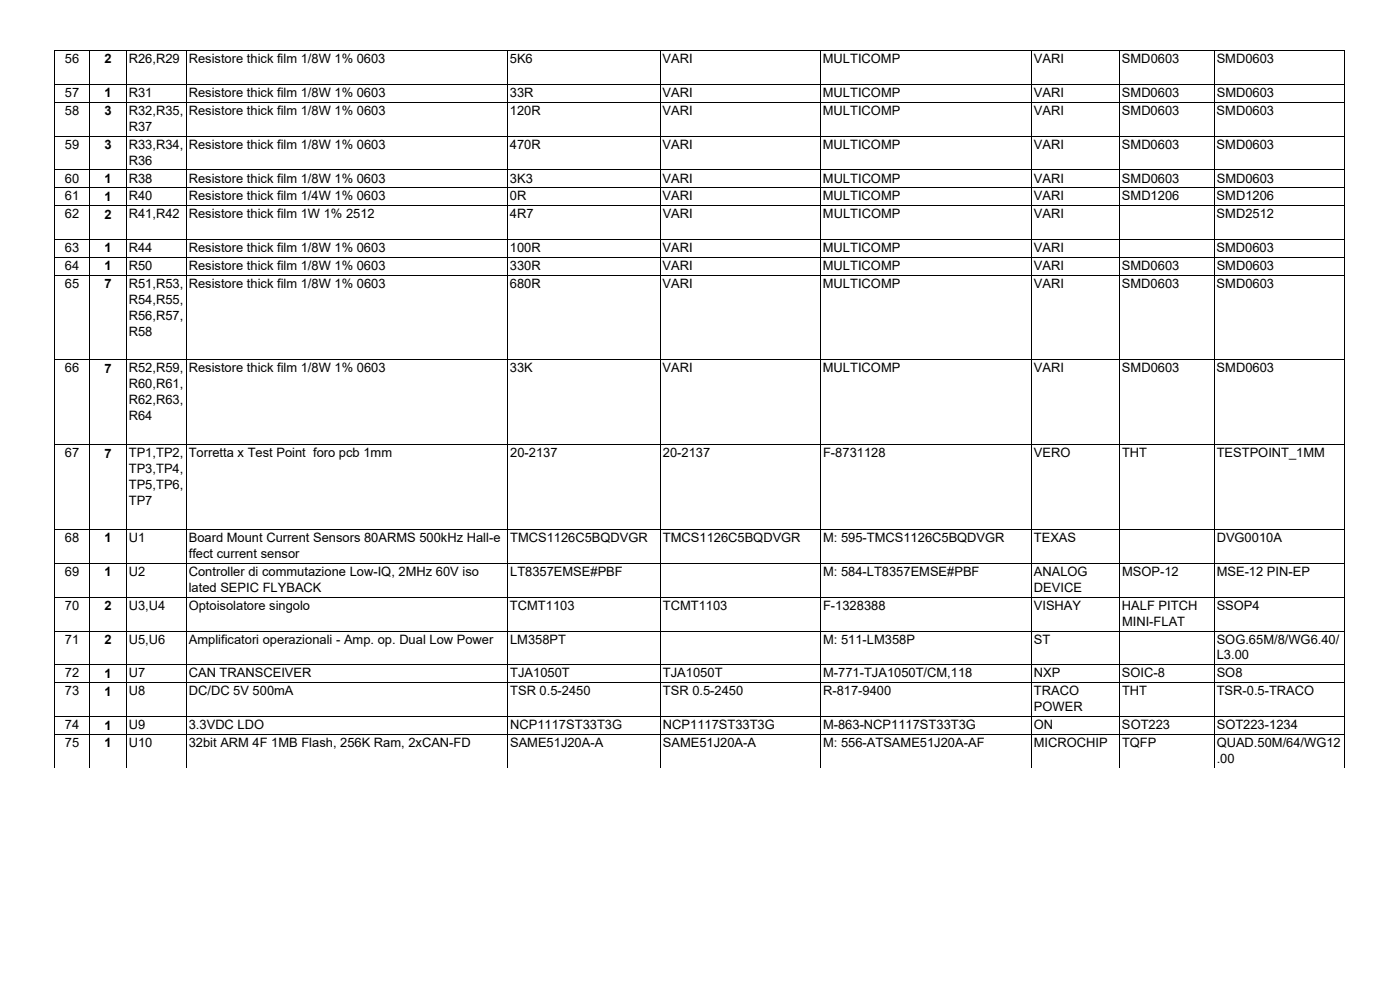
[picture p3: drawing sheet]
<svg xmlns="http://www.w3.org/2000/svg" width="420mm" height="297mm" viewBox="0 0 420 297" stroke-linecap="round" stroke-linejoin="round" font-family="sans-serif">
<defs><g id="words">
<g font-size="3.9">
<text x="19.5" y="18.9">56</text>
<text x="31.4" y="19.1">2</text>
<text x="38.7" y="18.9">R26,R29 Resistore thick film 1/8W 1% 0603</text>
<text x="153" y="18.9">5K6</text>
<text x="198.9" y="18.9">VARI</text>
<text x="247" y="18.9">MULTICOMP</text>
<text x="310.3" y="18.9">VARI</text>
<text x="336.7" y="18.9">SMD0603</text>
<text x="365.1" y="18.9">SMD0603</text>
<text x="19.5" y="29.1">57</text>
<text x="31.4" y="29.2">1</text>
<text x="38.7" y="29.1">R31</text>
<text x="56.7" y="29.1">Resistore thick film 1/8W 1% 0603</text>
<text x="153" y="29.1">33R</text>
<text x="198.9" y="29.1">VARI</text>
<text x="247" y="29.1">MULTICOMP</text>
<text x="310.3" y="29.1">VARI</text>
<text x="336.7" y="29.1">SMD0603</text>
<text x="365.2" y="29.1">SMD0603</text>
<text x="19.5" y="34.4">58</text>
<text x="31.4" y="34.6">3</text>
<text x="38.7" y="34.4">R32,R35,</text>
<text x="56.7" y="34.4">Resistore thick film 1/8W 1% 0603</text>
<text x="153" y="34.4">120R</text>
<text x="198.9" y="34.4">VARI</text>
<text x="247" y="34.4">MULTICOMP</text>
<text x="310.3" y="34.4">VARI</text>
<text x="336.7" y="34.4">SMD0603</text>
<text x="365.1" y="34.4">SMD0603</text>
<text x="38.7" y="39.2">R37</text>
<text x="19.5" y="44.6">59</text>
<text x="31.4" y="44.7">3</text>
<text x="38.7" y="44.6">R33,R34,</text>
<text x="56.7" y="44.6">Resistore thick film 1/8W 1% 0603</text>
<text x="153" y="44.6">470R</text>
<text x="198.9" y="44.6">VARI</text>
<text x="247" y="44.6">MULTICOMP</text>
<text x="310.3" y="44.6">VARI</text>
<text x="336.7" y="44.6">SMD0603</text>
<text x="365.1" y="44.6">SMD0603</text>
<text x="38.7" y="49.4">R36</text>
<text x="19.5" y="54.8">60</text>
<text x="31.4" y="54.9">1</text>
<text x="38.7" y="54.8">R38</text>
<text x="56.7" y="54.8">Resistore thick film 1/8W 1% 0603</text>
<text x="153" y="54.8">3K3</text>
<text x="198.9" y="54.8">VARI</text>
<text x="247" y="54.8">MULTICOMP</text>
<text x="310.3" y="54.8">VARI</text>
<text x="336.7" y="54.8">SMD0603</text>
<text x="365.2" y="54.8">SMD0603</text>
<text x="19.5" y="60.1">61</text>
<text x="19.5" y="65.5">62</text>
<text x="31.4" y="60.2">1</text>
<text x="31.4" y="65.6">2</text>
<text x="38.7" y="60.1">R40</text>
<text x="38.7" y="65.5">R41,R42 Resistore thick film 1W 1% 2512</text>
<text x="56.7" y="60.1">Resistore thick film 1/4W 1% 0603</text>
<text x="153" y="60.1">0R</text>
<text x="153" y="65.5">4R7</text>
<text x="198.9" y="60.1">VARI</text>
<text x="198.9" y="65.5">VARI</text>
<text x="247" y="60.1">MULTICOMP</text>
<text x="247" y="65.5">MULTICOMP</text>
<text x="310.3" y="60.1">VARI</text>
<text x="310.3" y="65.5">VARI</text>
<text x="336.7" y="60.1">SMD1206</text>
<text x="365.1" y="60.1">SMD1206</text>
<text x="365.1" y="65.5">SMD2512</text>
<text x="19.5" y="75.6">63</text>
<text x="31.4" y="75.8">1</text>
<text x="38.7" y="75.6">R44</text>
<text x="56.7" y="75.6">Resistore thick film 1/8W 1% 0603</text>
<text x="153" y="75.6">100R</text>
<text x="198.9" y="75.6">VARI</text>
<text x="247" y="75.6">MULTICOMP</text>
<text x="310.3" y="75.6">VARI</text>
<text x="365.1" y="75.6">SMD0603</text>
<text x="19.5" y="81">64</text>
<text x="31.4" y="81.1">1</text>
<text x="38.7" y="81">R50</text>
<text x="56.7" y="81">Resistore thick film 1/8W 1% 0603</text>
<text x="153" y="81">330R</text>
<text x="198.9" y="81">VARI</text>
<text x="247" y="81">MULTICOMP</text>
<text x="310.3" y="81">VARI</text>
<text x="336.7" y="81">SMD0603</text>
<text x="365.2" y="81">SMD0603</text>
<text x="19.5" y="86.3">65</text>
<text x="31.4" y="86.5">7</text>
<text x="38.7" y="86.3">R51,R53,</text>
<text x="56.6" y="86.3">Resistore thick film 1/8W 1% 0603</text>
<text x="153" y="86.3">680R</text>
<text x="198.9" y="86.3">VARI</text>
<text x="247" y="86.3">MULTICOMP</text>
<text x="310.3" y="86.3">VARI</text>
<text x="336.7" y="86.3">SMD0603</text>
<text x="365.1" y="86.3">SMD0603</text>
<text x="38.7" y="91.1">R54,R55,</text>
<text x="38.7" y="95.9">R56,R57,</text>
<text x="38.7" y="100.7">R58</text>
<text x="19.5" y="111.8">66</text>
<text x="31.4" y="111.9">7</text>
<text x="38.7" y="111.8">R52,R59,</text>
<text x="56.6" y="111.8">Resistore thick film 1/8W 1% 0603</text>
<text x="153" y="111.8">33K</text>
<text x="198.9" y="111.8">VARI</text>
<text x="247" y="111.8">MULTICOMP</text>
<text x="310.3" y="111.8">VARI</text>
<text x="336.7" y="111.8">SMD0603</text>
<text x="365.1" y="111.8">SMD0603</text>
<text x="38.7" y="116.5">R60,R61,</text>
<text x="38.7" y="121.3">R62,R63,</text>
<text x="38.7" y="126.1">R64</text>
<text x="19.5" y="137.2">67</text>
<text x="31.4" y="137.3">7</text>
<text x="38.7" y="137.2">TP1,TP2,</text>
<text x="56.6" y="137.2">Torretta x Test Point foro pcb 1mm</text>
<text x="153.1" y="137.2">20-2137</text>
<text x="198.9" y="137.2">20-2137</text>
<text x="247" y="137.2">F-8731128</text>
<text x="310.3" y="137.2">VERO</text>
<text x="336.7" y="137.2">THT</text>
<text x="365.2" y="137.2">TESTPOINT_1MM</text>
<text x="38.7" y="142">TP3,TP4,</text>
<text x="38.7" y="146.7">TP5,TP6,</text>
<text x="38.7" y="151.5">TP7</text>
<text x="19.5" y="162.6">68</text>
<text x="31.4" y="162.7">1</text>
<text x="38.7" y="162.6">U1</text>
<text x="56.6" y="167.4">ffect current sensor</text>
<text x="56.7" y="162.6">Board Mount Current Sensors 80ARMS 500kHz Hall-e</text>
<text x="153.1" y="162.6">TMCS1126C5BQDVGR</text>
<text x="199" y="162.6">TMCS1126C5BQDVGR</text>
<text x="247.1" y="162.6">M: 595-TMCS1126C5BQDVGR</text>
<text x="310.3" y="162.6">TEXAS</text>
<text x="365.1" y="162.6">DVG0010A</text>
<text x="19.5" y="172.8">69</text>
<text x="31.4" y="172.9">1</text>
<text x="38.7" y="172.8">U2</text>
<text x="56.7" y="172.8">Controller di commutazione Low-IQ, 2MHz 60V iso</text>
<text x="153.1" y="172.8">LT8357EMSE#PBF</text>
<text x="247" y="172.8">M: 584-LT8357EMSE#PBF</text>
<text x="310.3" y="172.8">ANALOG</text>
<text x="336.7" y="172.8">MSOP-12</text>
<text x="365.2" y="172.8">MSE-12 PIN-EP</text>
<text x="56.6" y="177.5">lated SEPIC FLYBACK</text>
<text x="310.3" y="177.5">DEVICE</text>
<text x="19.5" y="182.9">70</text>
<text x="31.4" y="183.1">2</text>
<text x="38.7" y="182.9">U3,U4</text>
<text x="56.7" y="182.9">Optoisolatore singolo</text>
<text x="153.1" y="182.9">TCMT1103</text>
<text x="198.9" y="182.9">TCMT1103</text>
<text x="247" y="182.9">F-1328388</text>
<text x="310.3" y="182.9">VISHAY</text>
<text x="336.7" y="182.9">HALF PITCH</text>
<text x="365.2" y="182.9">SSOP4</text>
<text x="336.7" y="187.7">MINI-FLAT</text>
<text x="19.5" y="193.1">71</text>
<text x="31.4" y="193.2">2</text>
<text x="38.7" y="193.1">U5,U6</text>
<text x="56.7" y="193.1">Amplificatori operazionali - Amp. op. Dual Low Power</text>
<text x="153.1" y="193.1">LM358PT</text>
<text x="247" y="193.1">M: 511-LM358P</text>
<text x="310.3" y="193.1">ST</text>
<text x="365.1" y="193.1">SOG.65M/8/WG6.40/</text>
<text x="365.2" y="197.9">L3.00</text>
<text x="19.5" y="203.2">72</text>
<text x="31.4" y="203.4">1</text>
<text x="38.7" y="203.2">U7</text>
<text x="56.7" y="203.2">CAN TRANSCEIVER</text>
<text x="153.1" y="203.2">TJA1050T</text>
<text x="199" y="203.2">TJA1050T</text>
<text x="247" y="203.2">M-771-TJA1050T/CM,118</text>
<text x="310.3" y="203.2">NXP</text>
<text x="336.7" y="203.2">SOIC-8</text>
<text x="365.2" y="203.2">SO8</text>
<text x="19.5" y="208.6">73</text>
<text x="31.4" y="208.7">1</text>
<text x="38.7" y="208.6">U8</text>
<text x="56.7" y="208.6">DC/DC 5V 500mA</text>
<text x="153.1" y="208.6">TSR 0.5-2450</text>
<text x="199" y="208.6">TSR 0.5-2450</text>
<text x="247" y="208.6">R-817-9400</text>
<text x="310.3" y="208.6">TRACO</text>
<text x="336.7" y="208.6">THT</text>
<text x="365.2" y="208.6">TSR-0.5-TRACO</text>
<text x="310.3" y="213.4">POWER</text>
<text x="19.5" y="218.8">74</text>
<text x="31.4" y="218.9">1</text>
<text x="38.7" y="218.8">U9</text>
<text x="56.7" y="218.8">3.3VDC LDO</text>
<text x="153.1" y="218.8">NCP1117ST33T3G</text>
<text x="198.9" y="218.8">NCP1117ST33T3G</text>
<text x="247" y="218.8">M-863-NCP1117ST33T3G</text>
<text x="310.3" y="218.8">ON</text>
<text x="336.7" y="218.8">SOT223</text>
<text x="365.2" y="218.8">SOT223-1234</text>
<text x="19.5" y="224.1">75</text>
<text x="31.4" y="224.2">1</text>
<text x="38.7" y="224.1">U10</text>
<text x="56.6" y="224.1">32bit ARM 4F 1MB Flash, 256K Ram, 2xCAN-FD</text>
<text x="153.1" y="224.1">SAME51J20A-A</text>
<text x="198.9" y="224.1">SAME51J20A-A</text>
<text x="247" y="224.1">M: 556-ATSAME51J20A-AF</text>
<text x="310.3" y="224.1">MICROCHIP</text>
<text x="336.7" y="224.1">TQFP</text>
<text x="365.1" y="224.1">QUAD.50M/64/WG12</text>
<text x="365.2" y="228.9">.00</text>
</g>
</g></defs>
<g fill="none" stroke="#000" stroke-width=".3">
<path d="M27 15.2v215.3M38 15.2v215.3M55.9 15.2v215.3M152.4 15.2v215.3M198.2 15.2v215.3M246.3 15.2v215.3M309.6 15.2v215.3M336 15.2v215.3M364.4 15.2v215.3M16.3 25.3h387.3M16.3 30.7h387.3M16.3 40.8h387.3"/>
<path d="M16.3 51h387.3M16.3 56.4h387.3M16.3 61.7h387.3M16.3 71.9h387.3M16.3 77.2h387.3M16.3 82.6h387.3M16.3 108h387.3M16.3 133.4h387.3M16.3 158.8h387.3M16.3 169h387.3M16.3 179.2h387.3M16.3 189.3h387.3"/>
<path d="M16.3 199.5h387.3M16.3 204.8h387.3M16.3 215h387.3M16.3 230.5v-215.3h387.3l-.1 215.3M16.3 220.4h387.3"/>
</g>
<use href="#words"/>
</svg>
